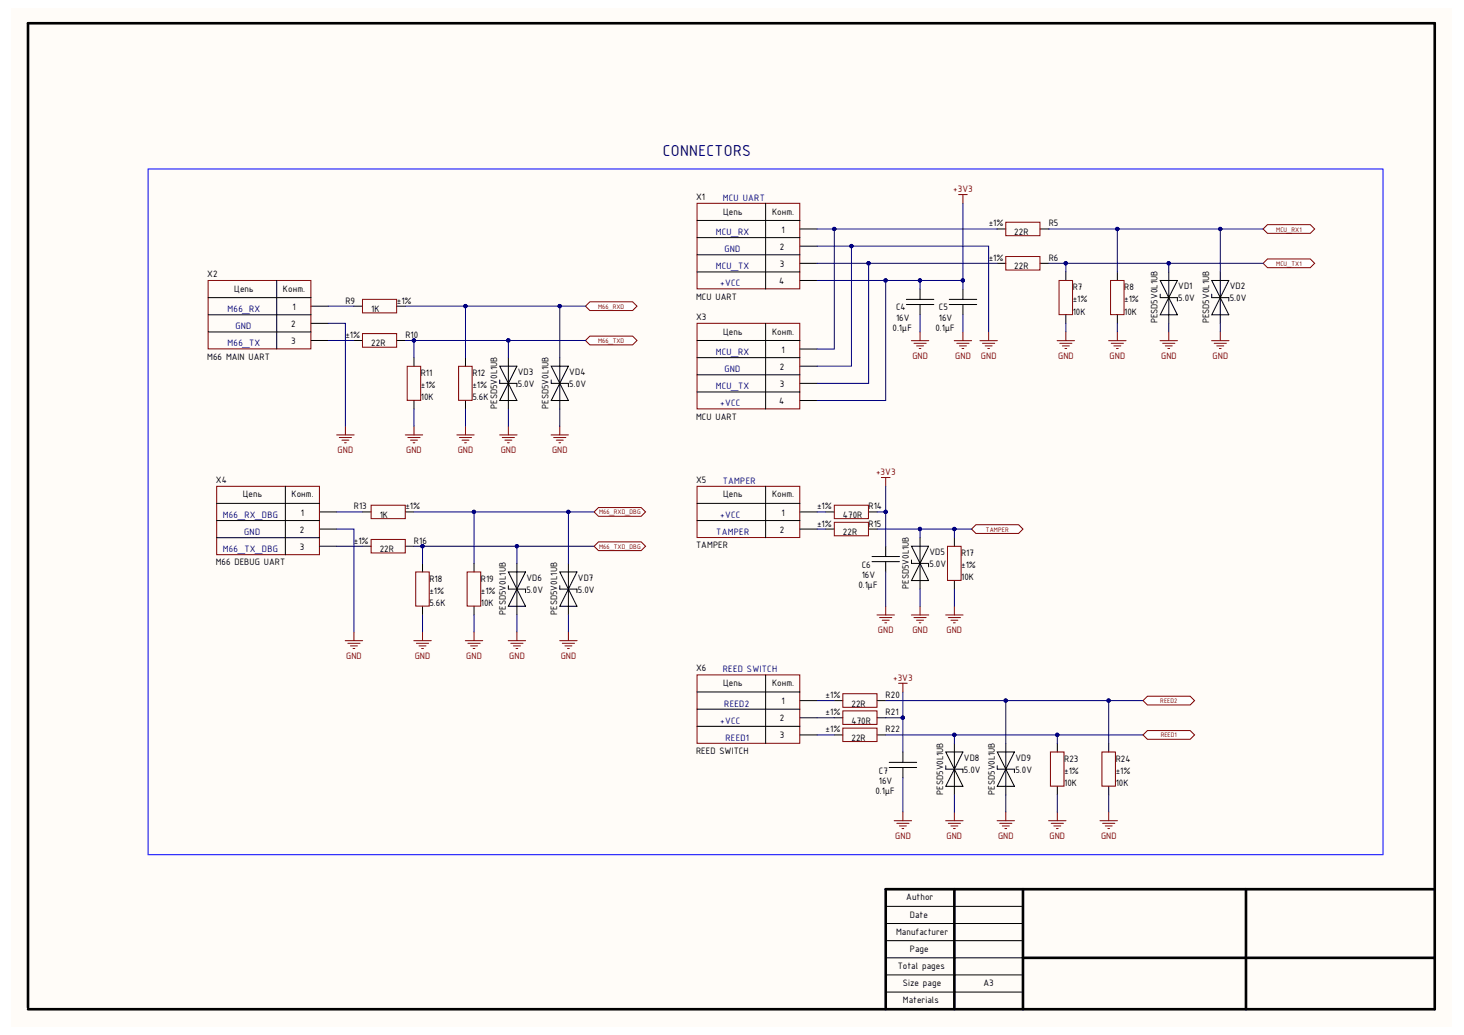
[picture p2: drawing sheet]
<svg xmlns="http://www.w3.org/2000/svg" width="297mm" height="210mm" viewBox="0 0 297 210" stroke-linecap="round" stroke-linejoin="round" font-family="sans-serif">
<defs><g id="words">
<text font-size="3.5" fill="#000080" x="134.5" y="31.6">CONNECTORS</text>
<g font-size="2">
<text x="141.2" y="40.5">X1</text>
<text x="146.7" y="43.5">Цепь</text>
<text x="156.6" y="43.5">Конт.</text>
<text x="158.5" y="47.2">1</text>
<text x="200.6" y="45.9">±1%</text>
<text x="205.8" y="47.6">22R</text>
<text x="212.8" y="45.9">R5</text>
<text x="158.2" y="50.6">2</text>
<text x="200.6" y="52.9">±1%</text>
<text x="212.8" y="52.9">R6</text>
<text x="42.1" y="56.2">X2</text>
<text x="47.5" y="59.1">Цепь</text>
<text x="57.4" y="59.1">Конт.</text>
<text x="158.1" y="57.6">4</text>
<text x="158.2" y="54.1">3</text>
<text x="205.8" y="54.6">22R</text>
<text x="217.7" y="58.9">R7</text>
<text x="228.1" y="58.9">R8</text>
<text x="239.1" y="58.6">VD1</text>
<text x="249.5" y="58.6">VD2</text>
<text x="59.3" y="62.8">1</text>
<text x="70.1" y="61.6">R9</text>
<text x="75.3" y="63.3">1K</text>
<text x="80.5" y="61.6">±1%</text>
<text x="141.2" y="60.8">MCU UART</text>
<text x="141.2" y="64.9">X3</text>
<text x="181.8" y="65.1">16V</text>
<text x="181.8" y="63">C4</text>
<text x="190.5" y="65.1">16V</text>
<text x="190.5" y="63">C5</text>
<text x="217.7" y="61.3">±1%</text>
<text x="217.7" y="63.8">10K</text>
<text x="228.1" y="61.3">±1%</text>
<text x="228.1" y="63.8">10K</text>
<text x="234.9" y="65.6" transform="rotate(-90 234.9 65.6)">PESD5V0L1UB</text>
<text x="239.1" y="61.1">5.0V</text>
<text x="245.3" y="65.6" transform="rotate(-90 245.3 65.6)">PESD5V0L1UB</text>
<text x="249.5" y="61.1">5.0V</text>
<text x="59.1" y="66.3">2</text>
<text x="59.1" y="69.8">3</text>
<text x="70.1" y="68.5">±1%</text>
<text x="75.3" y="70.3">22R</text>
<text x="82.3" y="68.5">R10</text>
<text x="146.7" y="67.9">Цепь</text>
<text x="156.6" y="67.9">Конт.</text>
<text x="158.5" y="71.5">1</text>
<text x="181.1" y="67.1">0.1μF</text>
<text x="189.8" y="67.1">0.1μF</text>
<text x="42.1" y="72.9">M66 MAIN UART</text>
<text x="85.4" y="76.2">R11</text>
<text x="95.8" y="76.2">R12</text>
<text x="105.1" y="76.1">VD3</text>
<text x="115.5" y="76.1">VD4</text>
<text x="158.2" y="75">2</text>
<text x="85.4" y="78.7">±1%</text>
<text x="85.4" y="81.2">10K</text>
<text x="95.8" y="78.7">±1%</text>
<text x="95.8" y="81.2">5.6K</text>
<text x="100.9" y="82.9" transform="rotate(-90 100.9 82.9)">PESD5V0L1UB</text>
<text x="105.1" y="78.5">5.0V</text>
<text x="111.3" y="82.9" transform="rotate(-90 111.3 82.9)">PESD5V0L1UB</text>
<text x="115.5" y="78.5">5.0V</text>
<text x="158.1" y="81.9">4</text>
<text x="158.2" y="78.5">3</text>
<text x="141.2" y="85.1">MCU UART</text>
<text x="43.8" y="97.9">X4</text>
<text x="49.3" y="100.9">Цепь</text>
<text x="59.2" y="100.9">Конт.</text>
<text x="141.2" y="97.9">X5</text>
<text x="146.7" y="100.9">Цепь</text>
<text x="156.6" y="100.9">Конт.</text>
<text x="61.1" y="104.5">1</text>
<text x="71.8" y="103.3">R13</text>
<text x="77" y="105.1">1K</text>
<text x="82.3" y="103.3">±1%</text>
<text x="158.5" y="104.5">1</text>
<text x="165.8" y="103.3">±1%</text>
<text x="165.8" y="106.8">±1%</text>
<text x="171" y="105.1">470R</text>
<text x="176.2" y="103.3">R14</text>
<text x="176.2" y="106.8">R15</text>
<text x="60.8" y="108">2</text>
<text x="60.8" y="111.5">3</text>
<text x="71.8" y="110.3">±1%</text>
<text x="77" y="112">22R</text>
<text x="84" y="110.3">R16</text>
<text x="141.2" y="111.2">TAMPER</text>
<text x="158.2" y="108">2</text>
<text x="171" y="108.5">22R</text>
<text x="188.6" y="112.6">VD5</text>
<text x="195" y="112.7">R17</text>
<text x="43.8" y="114.7">M66 DEBUG UART</text>
<text x="87.1" y="117.9">R18</text>
<text x="97.6" y="117.9">R19</text>
<text x="106.8" y="117.8">VD6</text>
<text x="117.2" y="117.8">VD7</text>
<text x="174.2" y="119.3">0.1μF</text>
<text x="174.8" y="117.2">16V</text>
<text x="174.8" y="115.1">C6</text>
<text x="184.4" y="119.5" transform="rotate(-90 184.4 119.5)">PESD5V0L1UB</text>
<text x="188.6" y="115">5.0V</text>
<text x="195" y="115.2">±1%</text>
<text x="195" y="117.7">10K</text>
<text x="87.1" y="120.4">±1%</text>
<text x="87.1" y="122.9">5.6K</text>
<text x="97.6" y="120.4">±1%</text>
<text x="97.6" y="122.9">10K</text>
<text x="102.6" y="124.7" transform="rotate(-90 102.6 124.7)">PESD5V0L1UB</text>
<text x="106.8" y="120.2">5.0V</text>
<text x="113.1" y="124.7" transform="rotate(-90 113.1 124.7)">PESD5V0L1UB</text>
<text x="117.2" y="120.2">5.0V</text>
<text x="141.2" y="136.2">X6</text>
<text x="146.7" y="139.1">Цепь</text>
<text x="156.6" y="139.1">Конт.</text>
<text x="158.5" y="142.8">1</text>
<text x="167.5" y="141.6">±1%</text>
<text x="172.8" y="143.3">22R</text>
<text x="179.7" y="141.6">R20</text>
<text x="158.2" y="146.3">2</text>
<text x="158.2" y="149.7">3</text>
<text x="167.5" y="145">±1%</text>
<text x="167.5" y="148.5">±1%</text>
<text x="172.8" y="146.8">470R</text>
<text x="179.7" y="145">R21</text>
<text x="179.7" y="148.5">R22</text>
<text x="141.2" y="152.9">REED SWITCH</text>
<text x="172.8" y="150.2">22R</text>
<text x="195.6" y="154.3">VD8</text>
<text x="206" y="154.3">VD9</text>
<text x="215.9" y="154.5">R23</text>
<text x="226.4" y="154.5">R24</text>
<text x="177.6" y="161">0.1μF</text>
<text x="178.3" y="159">16V</text>
<text x="178.3" y="156.9">C7</text>
<text x="191.4" y="161.2" transform="rotate(-90 191.4 161.2)">PESD5V0L1UB</text>
<text x="195.6" y="156.8">5.0V</text>
<text x="201.8" y="161.2" transform="rotate(-90 201.8 161.2)">PESD5V0L1UB</text>
<text x="206" y="156.8">5.0V</text>
<text x="215.9" y="156.9">±1%</text>
<text x="215.9" y="159.4">10K</text>
<text x="226.4" y="156.9">±1%</text>
<text x="226.4" y="159.4">10K</text>
<text x="183.9" y="182.6">Author</text>
<text x="181.8" y="189.6">Manufacturer</text>
<text x="184.6" y="186.1">Date</text>
<text x="182.2" y="196.5">Total pages</text>
<text x="184.6" y="193">Page</text>
<text x="183.2" y="203.5">Materials</text>
<text x="183.2" y="200">Size page</text>
<text x="199.5" y="200">A3</text>
</g>
<g font-size="2" fill="#000080">
<text x="146.7" y="40.7">MCU UART</text>
<text x="145.2" y="47.6">MCU_RX</text>
<text x="147" y="51.2">GND</text>
<text x="145.2" y="54.6">MCU_TX</text>
<text x="146.1" y="58.1">+VCC</text>
<text x="46.2" y="63.3">M66_RX</text>
<text x="46.2" y="70.3">M66_TX</text>
<text x="47.8" y="66.8">GND</text>
<text x="145.2" y="72">MCU_RX</text>
<text x="147" y="75.5">GND</text>
<text x="145.2" y="79">MCU_TX</text>
<text x="146.1" y="82.4">+VCC</text>
<text x="146.7" y="98.1">TAMPER</text>
<text x="45.2" y="105.1">M66_RX_DBG</text>
<text x="146.1" y="105.1">+VCC</text>
<text x="45.2" y="112">M66_TX_DBG</text>
<text x="49.5" y="108.5">GND</text>
<text x="145.3" y="108.5">TAMPER</text>
<text x="146.7" y="136.3">REED SWITCH</text>
<text x="146.9" y="143.3">REED2</text>
<text x="146.1" y="146.8">+VCC</text>
<text x="147.2" y="150.2">REED1</text>
</g>
<g font-size="2" fill="#800000">
<text x="193.4" y="38.9">+3V3</text>
<text x="185.1" y="72.8">GND</text>
<text x="193.8" y="72.8">GND</text>
<text x="199" y="72.8">GND</text>
<text x="214.7" y="72.8">GND</text>
<text x="225.1" y="72.8">GND</text>
<text x="235.6" y="72.8">GND</text>
<text x="246" y="72.8">GND</text>
<text x="68.5" y="91.9">GND</text>
<text x="82.4" y="91.9">GND</text>
<text x="92.9" y="91.9">GND</text>
<text x="101.6" y="91.9">GND</text>
<text x="112" y="91.9">GND</text>
<text x="177.8" y="96.3">+3V3</text>
<text x="178.1" y="128.4">GND</text>
<text x="185.1" y="128.4">GND</text>
<text x="192.1" y="128.4">GND</text>
<text x="70.2" y="133.7">GND</text>
<text x="84.2" y="133.7">GND</text>
<text x="94.6" y="133.7">GND</text>
<text x="103.3" y="133.7">GND</text>
<text x="113.8" y="133.7">GND</text>
<text x="181.2" y="138.1">+3V3</text>
<text x="181.6" y="170.2">GND</text>
<text x="192.1" y="170.2">GND</text>
<text x="202.5" y="170.2">GND</text>
<text x="213" y="170.2">GND</text>
<text x="223.4" y="170.2">GND</text>
</g>
<g font-size="1.4" fill="#800000">
<text x="258.9" y="47">MCU_RX1</text>
<text x="258.9" y="53.9">MCU_TX1</text>
<text x="121.3" y="62.6">M66_RXD</text>
<text x="121.3" y="69.5">M66_TXD</text>
<text x="121.6" y="104.3">M66_RXD_DBG</text>
<text x="200" y="107.8">TAMPER</text>
<text x="121.6" y="111.3">M66_TXD_DBG</text>
<text x="235.4" y="142.6">REED2</text>
<text x="235.5" y="149.6">REED1</text>
</g>
</g></defs>
<path d="M2.2 1.6h292.3v206.5h-292.3z" fill="#fffcf8"/>
<path d="M193.6 180.3v24.4M207.6 194.3h83.5M207.6 180.3v24.4M252.8 180.3v24.4M291.1 180.3h-111.4v24.4M5.7 204.3v-199.6h285.4v200h-285.4" fill="none" stroke="#000" stroke-width=".53"/>
<g fill="none" stroke="#000" stroke-width=".2">
<path d="M155.3 98.6v10.5M141.4 102.1h20.9M141.4 105.6h20.9M162.3 103.8h3.5M162.3 107.3h3.5M167.5 103.8h1.8M167.5 107.3h1.8M176.2 103.8h1.8M176.2 107.3h1.8M176.9 112.9h5.6M176.9 113.9h5.6M179.7 110.8v2.1"/>
<path d="M179.7 113.9v2.1M184.9 110.8h3.5l-1.7 3.5zM184.9 113.6v.7h3.5v.7M186.7 114.3l1.7 3.4h-3.5zM186.7 109.1v10.4M155.3 136.9v13.9M141.4 140.3h20.9M141.4 143.8h20.9M141.4 147.3h20.9M162.3 142.1h3.5M162.3 145.6h3.5M162.3 149h3.5"/>
<path d="M169.3 142.1h1.7M169.3 145.6h1.7M169.3 149h1.7M178 142.1h1.7M178 145.6h1.7M178 149h1.7M180.4 154.6h5.6M180.4 155.7h5.6M183.2 152.5v2.1M183.2 155.7v2M191.9 152.5h3.5l-1.8 3.5zM191.9 155.3v.7h3.5v.7"/>
<path d="M193.6 156l1.8 3.5h-3.5zM193.6 150.8v10.4M202.3 152.5h3.5l-1.7 3.5zM202.3 155.3v.7h3.5v.7M204.1 156l1.7 3.5h-3.5zM204.1 150.8v10.4M179.7 197.7h27.9M179.7 194.3h27.9M179.7 190.8h27.9M179.7 187.3h27.9M179.7 183.8h27.9M179.7 201.2h27.9"/>
</g>
<g fill="none" stroke="#800000" stroke-width=".2">
<path d="M141.4 98.6h20.9v10.4h-20.9zM178.8 96.8h1.8M179.7 96.8v1.8M169.3 102.5h6.9v2.7h-6.9zM169.3 105.9h6.9v2.8h-6.9zM141.4 136.9h20.9v13.8h-20.9zM177.9 124.7h3.6M178.5 125.3h2.4M179 125.8h1.4M179.5 126.3h.4M179.7 123v1.7M182.3 138.6h1.8"/>
<path d="M183.2 138.6v1.7M171 144.2h6.9v2.7h-6.9zM171 140.7h6.9v2.7h-6.9zM171 147.7h6.9v2.7h-6.9zM181.4 166.4h3.6M182 167h2.4M182.5 167.5h1.4M183 168h.4M183.2 164.7v1.7M191.9 166.4h3.5M192.4 167h2.5M192.9 167.5h1.4"/>
<path d="M193.5 168h.3M193.6 164.7v1.7M202.3 166.4h3.5M202.8 167h2.5M203.4 167.5h1.4M203.9 168h.3M204.1 164.7v1.7"/>
</g>
<path d="M197.1 107.3l.9-.9h8.7l.9 .9-.9 .9h-8.7z" fill-rule="evenodd" fill="#fff" stroke="#800000" stroke-width=".2"/>
<g fill="none" stroke="#800000" stroke-width=".2">
<path d="M194.5 39.5h1.8M195.4 39.5v1.7M141.4 41.2h20.9v17.4h-20.9zM204.1 45.1h6.9v2.7h-6.9zM204.1 52h6.9v2.8h-6.9zM198.8 69.1h3.6M199.4 69.6h2.4M199.9 70.1h1.4M200.4 70.7h.4M200.6 67.3v1.8M192.2 110.8h2.8v6.9h-2.8zM184.9 124.7h3.5"/>
<path d="M185.4 125.3h2.5M186 125.8h1.4M186.5 126.3h.3M186.7 123v1.7M191.9 124.7h3.5M192.4 125.3h2.5M192.9 125.8h1.4M193.5 126.3h.3M193.6 123v1.7M213.1 152.5h2.8v6.9h-2.8zM223.6 152.5h2.7v6.9h-2.7zM212.8 166.4h3.5"/>
<path d="M213.3 167h2.5M213.8 167.5h1.4M214.3 168h.4M214.5 164.7v1.7M223.2 166.4h3.5M223.7 167h2.5M224.2 167.5h1.5M224.8 168h.3M225 164.7v1.7"/>
</g>
<g fill="none" stroke="#000" stroke-width=".2">
<path d="M141.4 44.7h20.9M141.4 48.2h20.9M141.4 51.7h20.9M141.4 55.2h20.9M155.3 41.2v17.4M162.3 46.4h3.5M162.3 49.9h3.5M162.3 53.4h3.5M162.3 56.9h3.5M202.3 46.4h1.8M202.3 53.4h1.8M211 46.4h1.8"/>
<path d="M211 53.4h1.8M193.6 109.1v1.7M193.6 117.7v1.8M214.5 150.8v1.7M214.5 159.5v1.7M225 150.8v1.7M225 159.5v1.7"/>
</g>
<g fill="#fff" stroke="#800000" stroke-width=".2">
<path d="M256.3 46.4l.9-.8h8.7l.8 .8-.8 .9h-8.7z" fill-rule="evenodd"/>
<path d="M256.3 53.4l.9-.9h8.7l.8 .9-.8 .9h-8.7z" fill-rule="evenodd"/>
</g>
<g fill="none" stroke="#000" stroke-width=".2">
<path d="M56.1 56.9v13.9M195.4 58.6v2.1M216.3 55.2v1.7M226.7 55.2v1.7M235.4 56.9h3.5l-1.8 3.5zM235.4 59.7v.7h3.5v.7M237.1 55.2v10.4M245.9 56.9h3.4l-1.7 3.5zM245.9 59.7v.7h3.4v.7M247.6 55.2v10.4M42.2 60.4h20.9M42.2 63.8h20.9"/>
<path d="M42.2 67.3h20.9M63.1 62.1h3.5M63.1 65.6h3.5M63.1 69.1h3.5M71.8 69.1h1.7M80.5 69.1h1.8M192.6 60.7h5.6M192.6 61.8h5.6M195.4 61.8v2M216.3 63.8v1.8M226.7 63.8v1.8M237.1 60.4l1.8 3.4h-3.5z"/>
<path d="M247.6 60.4l1.7 3.4h-3.4z"/>
</g>
<g fill="none" stroke="#800000" stroke-width=".2">
<path d="M42.2 56.9h20.9v13.9h-20.9zM214.9 56.9h2.7v6.9h-2.7zM225.3 56.9h2.8v6.9h-2.8zM73.5 67.7h7v2.7h-7zM193.6 69.1h3.5M194.1 69.6h2.5M194.7 70.1h1.4M195.2 70.7h.3M195.4 67.3v1.8M214.5 69.1h3.5M215 69.6h2.5M215.5 70.1h1.5"/>
<path d="M216.1 70.7h.3M216.3 67.3v1.8M224.9 69.1h3.6M225.5 69.6h2.4M226 70.1h1.4M226.5 70.7h.4M226.7 67.3v1.8M235.4 69.1h3.5M235.9 69.6h2.5M236.4 70.1h1.4M237 70.7h.3M237.1 67.3v1.8"/>
<path d="M245.8 69.1h3.6M246.3 69.6h2.5M246.9 70.1h1.4M247.4 70.7h.4M247.6 67.3v1.8M68.3 88.2h3.5M68.8 88.7h2.5M69.4 89.3h1.4M69.9 89.8h.4M70.1 86.4v1.8"/>
</g>
<path d="M30 34.3h250.6v139h-250.6z" fill="none" stroke="#00f" stroke-width=".2"/>
<g fill="#fff" stroke="#800000" stroke-width=".2">
<path d="M118.8 62.1l.9-.9h8.7l.8 .9-.8 .9h-8.7z" fill-rule="evenodd"/>
<path d="M118.8 69.1l.9-.9h8.7l.8 .9-.8 .8h-8.7z" fill-rule="evenodd"/>
</g>
<g fill="none" stroke="#000" stroke-width=".2">
<path d="M71.8 62.1h1.7M80.5 62.1h1.8M84 72.5v1.8M94.4 72.5v1.8M101.4 74.3h3.5l-1.8 3.4zM101.4 77.1v.6h3.5v.7M103.1 77.7l1.8 3.5h-3.5zM103.1 72.5v10.5M111.8 74.3h3.5l-1.7 3.4zM111.8 77.1v.6h3.5v.7M113.6 77.7l1.7 3.5h-3.5zM113.6 72.5v10.5"/>
<path d="M57.9 98.6v13.9M84 81.2v1.8M94.4 81.2v1.8M44 102.1h20.8M44 105.6h20.8M44 109.1h20.8M64.8 103.8h3.5M64.8 107.3h3.5M64.8 110.8h3.5M73.5 103.8h1.8M73.5 110.8h1.8M82.3 103.8h1.7"/>
<path d="M82.3 110.8h1.7M85.7 114.3v1.7M96.2 114.3v1.7M103.1 116h3.5l-1.7 3.5zM103.1 118.8v.7h3.5v.7M104.9 119.5l1.7 3.5h-3.5zM104.9 114.3v10.4M113.6 116h3.5l-1.8 3.5zM113.6 118.8v.7h3.5v.7M115.3 119.5l1.8 3.5h-3.5zM115.3 114.3v10.4M85.7 123v1.7"/>
<path d="M96.2 123v1.7"/>
</g>
<g fill="none" stroke="#800000" stroke-width=".2">
<path d="M73.5 60.7h7v2.8h-7zM82.6 74.3h2.8v6.9h-2.8zM93 74.3h2.8v6.9h-2.8zM44 98.6h20.8v13.9h-20.8zM82.2 88.2h3.6M82.8 88.7h2.4M83.3 89.3h1.4M83.8 89.8h.4M84 86.4v1.8M92.7 88.2h3.5M93.2 88.7h2.5M93.7 89.3h1.5"/>
<path d="M94.3 89.8h.3M94.4 86.4v1.8M101.4 88.2h3.5M101.9 88.7h2.5M102.4 89.3h1.5M103 89.8h.3M103.1 86.4v1.8M111.8 88.2h3.5M112.3 88.7h2.5M112.9 89.3h1.4M113.4 89.8h.4M113.6 86.4v1.8"/>
<path d="M75.3 109.4h6.9v2.7h-6.9zM75.3 102.5h6.9v2.7h-6.9zM84.3 116h2.8v6.9h-2.8zM94.8 116h2.7v6.9h-2.7zM70 129.9h3.6M70.6 130.5h2.5M71.1 131h1.4M71.6 131.5h.4M71.8 128.2v1.7M84 129.9h3.5M84.5 130.5h2.5M85 131h1.4"/>
<path d="M85.6 131.5h.3M85.7 128.2v1.7M94.4 129.9h3.5M94.9 130.5h2.5M95.5 131h1.4M96 131.5h.4M96.2 128.2v1.7M103.1 129.9h3.5M103.6 130.5h2.5M104.2 131h1.4M104.7 131.5h.4M104.9 128.2v1.7"/>
<path d="M113.6 129.9h3.5M114.1 130.5h2.5M114.6 131h1.4M115.2 131.5h.3M115.3 128.2v1.7"/>
</g>
<g fill="#fff" stroke="#800000" stroke-width=".2">
<path d="M120.5 103.8l.9-.9h8.7l.9 .9-.9 .9h-8.7z" fill-rule="evenodd"/>
<path d="M120.5 110.8l.9-.9h8.7l.9 .9-.9 .9h-8.7z" fill-rule="evenodd"/>
<path d="M231.9 149l.9-.8h8.7l.9 .8-.9 .9h-8.7z" fill-rule="evenodd"/>
<path d="M231.9 142.1l.9-.9h8.7l.9 .9-.9 .9h-8.7z" fill-rule="evenodd"/>
</g>
<g fill="none" stroke="#000" stroke-width=".2">
<path d="M186.7 58.6v2.1M141.4 69.1h20.9M141.4 72.5h20.9M141.4 76h20.9M141.4 79.5h20.9M155.3 65.6v17.4M162.3 70.8h3.5M162.3 74.3h3.5M162.3 77.7h3.5M183.9 60.7h5.6M183.9 61.8h5.6M186.7 61.8v2"/>
<path d="M162.3 81.2h3.5"/>
</g>
<path d="M141.4 65.6h20.9v17.3h-20.9zM184.9 69.1h3.5M185.4 69.6h2.5M186 70.1h1.4M186.5 70.7h.3M186.7 67.3v1.8" fill="none" stroke="#800000" stroke-width=".2"/>
<g fill="none" stroke="#000080" stroke-width=".2">
<path d="M165.8 53.4h36.5M165.8 49.9h34.8v17.4M165.8 46.4h36.5M169.3 46.4v24.4h-3.5M172.8 49.9v24.4h-7M176.2 53.4v24.3h-10.4M179.7 56.9v24.3h-13.9M186.7 56.9v1.7M195.4 41.2v15.7h-29.6M195.4 56.9v1.7M212.8 53.4h43.5M212.8 46.4h43.5"/>
<path d="M216.3 53.4v1.8M226.7 46.4v8.8M237.1 53.4v1.8M247.6 46.4v8.8M66.6 65.6h3.5v20.8M66.6 69.1h5.2M66.6 62.1h5.2M82.3 69.1h36.5M82.3 62.1h36.5M84 69.1v3.4M94.4 62.1v10.4M103.1 69.1v3.4"/>
<path d="M113.6 62.1v10.4M186.7 63.8v3.5M195.4 63.8v3.5M216.3 65.6v1.7M226.7 65.6v1.7M237.1 65.6v1.7M247.6 65.6v1.7M84 83v3.4M94.4 83v3.4M103.1 83v3.4M113.6 83v3.4M179.7 98.6v5.2h-1.7"/>
<path d="M68.3 107.3h3.5v20.9M68.3 103.8h5.2M68.3 110.8h5.2M84 110.8h36.5M84 103.8h36.5M85.7 110.8v3.5M96.2 103.8v10.5M104.9 110.8v3.5M115.3 103.8v10.5M165.8 103.8h1.7M165.8 107.3h1.7M178 107.3h19.1"/>
<path d="M179.7 103.8v7M179.7 116v7M186.7 107.3v1.8M186.7 119.5v3.5M193.6 107.3v1.8M193.6 119.5v3.5M85.7 124.7v3.5M96.2 124.7v3.5M104.9 124.7v3.5M115.3 124.7v3.5M165.8 145.6h3.5M165.8 142.1h3.5"/>
<path d="M165.8 149h3.5M179.7 149h13.9v1.8M179.7 142.1h24.4v8.7M183.2 140.3v5.3h-3.5M183.2 145.6v6.9M183.2 157.7v7M193.6 149h38.3M204.1 142.1h27.8M214.5 149v1.8M225 142.1v8.7M193.6 161.2v3.5M204.1 161.2v3.5"/>
<path d="M214.5 161.2v3.5M225 161.2v3.5"/>
</g>
<g fill="#000080" stroke="#000080" stroke-width=".2">
<circle cx="193.6" cy="149" r=".34"/>
<circle cx="204.1" cy="142.1" r=".33"/>
<circle cx="183.2" cy="145.5" r=".34"/>
<circle cx="179.7" cy="103.8" r=".33"/>
<circle cx="214.5" cy="149" r=".34"/>
<circle cx="224.9" cy="142.1" r=".33"/>
<circle cx="195.4" cy="56.9" r=".34"/>
<circle cx="186.7" cy="107.3" r=".34"/>
<circle cx="193.6" cy="107.3" r=".34"/>
<circle cx="216.2" cy="53.4" r=".34"/>
<circle cx="226.7" cy="46.4" r=".33"/>
<circle cx="237.1" cy="53.4" r=".34"/>
<circle cx="247.6" cy="46.4" r=".33"/>
<circle cx="103.1" cy="69" r=".34"/>
<circle cx="84" cy="69" r=".34"/>
<circle cx="113.6" cy="62.1" r=".34"/>
<circle cx="94.4" cy="62.1" r=".34"/>
<circle cx="104.9" cy="110.8" r=".33"/>
<circle cx="115.3" cy="103.8" r=".33"/>
<circle cx="85.7" cy="110.8" r=".34"/>
<circle cx="96.2" cy="103.8" r=".33"/>
<circle cx="186.7" cy="56.9" r=".34"/>
<circle cx="169.3" cy="46.4" r=".33"/>
<circle cx="172.7" cy="49.9" r=".34"/>
<circle cx="176.2" cy="53.4" r=".34"/>
<circle cx="179.7" cy="56.9" r=".34"/>
</g>
<use href="#words"/>
</svg>
